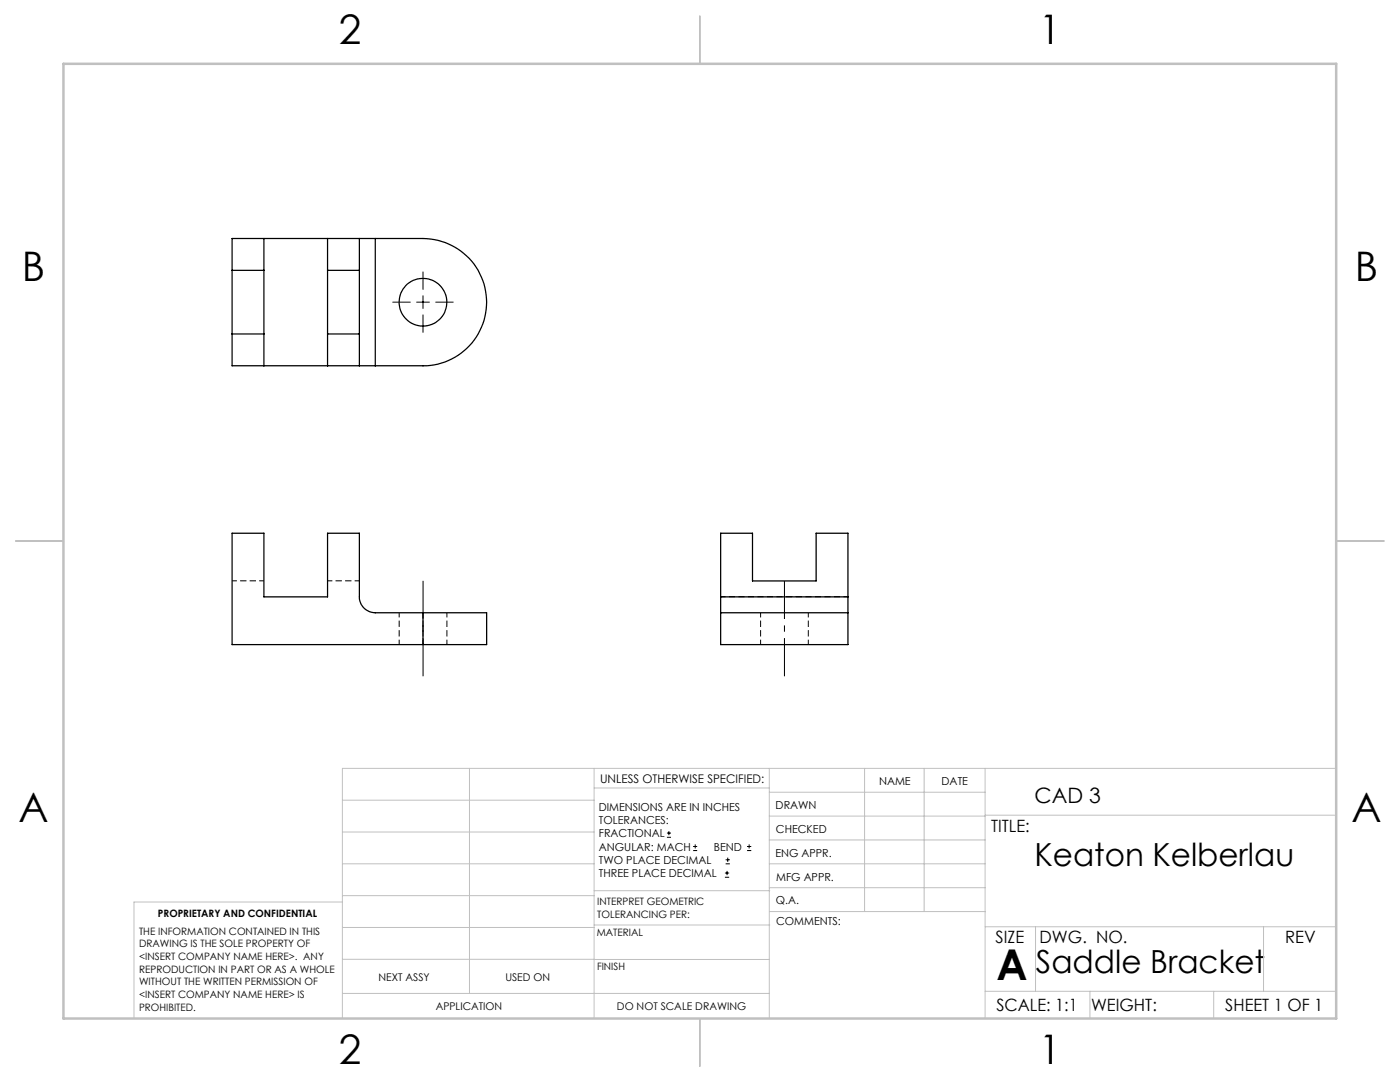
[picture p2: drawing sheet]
<svg xmlns="http://www.w3.org/2000/svg" width="279mm" height="216mm" viewBox="0 0 279 216" stroke-linecap="round" stroke-linejoin="round" font-family="sans-serif">
<defs><g id="words">
<text font-size="8.5" x="198.9" y="195.5">A</text>
<g font-size="8.1">
<text x="67.6" y="8.9">2</text>
<text x="207.3" y="8.9">1</text>
<text x="4.4" y="56.1">B</text>
<text x="270.4" y="56.1">B</text>
<text x="3.7" y="164.1">A</text>
<text x="269.7" y="164.1">A</text>
<text x="67.6" y="212.4">2</text>
<text x="207.3" y="212.4">1</text>
</g>
<g font-size="6.3">
<text x="206.5" y="172.9">Keaton Kelberlau</text>
<text x="206.7" y="194.1">Saddle Bracket</text>
</g>
<text font-size="4.2" x="206.5" y="160.3">CAD 3</text>
<g font-size="3.4">
<text x="197.8" y="166">TITLE:</text>
<text x="198.7" y="188.1">SIZE</text>
<text x="207.5" y="188.1">DWG. NO.</text>
<text x="256.5" y="188.2">REV</text>
<text x="198.8" y="201.7">SCALE: 1:1</text>
<text x="217.7" y="201.8">WEIGHT:</text>
<text x="244.5" y="201.7">SHEET 1 OF 1</text>
</g>
<text font-size="2.4" x="119.8" y="156.2">UNLESS OTHERWISE SPECIFIED:</text>
<g font-size="2.2">
<text x="119.5" y="161.8">DIMENSIONS ARE IN INCHES</text>
<text x="154.8" y="161.4">DRAWN</text>
<text x="175.4" y="156.6">NAME</text>
<text x="187.9" y="156.7">DATE</text>
<text x="119.5" y="164.4">TOLERANCES:</text>
<text x="119.5" y="167.1">FRACTIONAL</text>
<text x="154.9" y="166.3">CHECKED</text>
<text x="119.5" y="169.7">ANGULAR: MACH</text>
<text x="119.5" y="172.4">TWO PLACE DECIMAL</text>
<text x="142.5" y="169.7">BEND</text>
<text x="154.8" y="170.9">ENG APPR.</text>
<text x="119.5" y="175">THREE PLACE DECIMAL</text>
<text x="154.9" y="175.7">MFG APPR.</text>
<text x="154.9" y="180.4">Q.A.</text>
<text x="154.9" y="184.6">COMMENTS:</text>
</g>
<g font-size="2.1">
<text x="75.5" y="195.7">NEXT ASSY</text>
<text x="100.9" y="195.7">USED ON</text>
<text x="86.9" y="201.5">APPLICATION</text>
<text x="123.1" y="201.6">DO NOT SCALE DRAWING</text>
</g>
<g font-size="2">
<text x="31.5" y="182.9">PROPRIETARY AND CONFIDENTIAL</text>
<text x="119.2" y="180.6">INTERPRET GEOMETRIC</text>
<text x="119.2" y="183.1">TOLERANCING PER:</text>
<text x="27.8" y="186.5">THE INFORMATION CONTAINED IN THIS</text>
<text x="27.8" y="189">DRAWING IS THE SOLE PROPERTY OF</text>
<text x="27.8" y="191.6">&lt;INSERT COMPANY NAME HERE&gt;. ANY</text>
<text x="119.1" y="186.7">MATERIAL</text>
<text x="27.8" y="194.1">REPRODUCTION IN PART OR AS A WHOLE</text>
<text x="27.8" y="196.6">WITHOUT THE WRITTEN PERMISSION OF</text>
<text x="119.1" y="193.5">FINISH</text>
<text x="27.8" y="199.1">&lt;INSERT COMPANY NAME HERE&gt; IS</text>
<text x="27.8" y="201.7">PROHIBITED.</text>
</g>
</g></defs>
<path d="M46.3 115.9h6.4M65.4 115.9h6.3M143.9 119.1h25.4M79.7 122.2v6.4M84.4 128.6v-6.4M89.2 128.6v-6.4M151.8 122.2v6.4M161.3 128.6v-6.4" fill="none" stroke="#000" stroke-width=".2" stroke-dasharray="1.3 .6" stroke-dashoffset=".3" stroke-linecap="butt"/>
<g fill="none" stroke="#000" stroke-width=".25">
<path d="M46.3 53.9h6.4M52.7 47.6v25.4M65.4 47.6v25.4M65.4 53.9h6.3M71.7 47.6h3.2M71.7 47.6h-25.4v25.4h25.4M71.7 47.6v25.4M74.9 47.6h9.5a12.7 12.7 0 0 1 12.7 12.7 12.7 12.7 0 0 1-12.7 12.7h-9.5M74.9 47.6v25.4M46.3 66.6h6.4M65.4 66.6h6.3M71.7 73h3.2"/>
<path d="M143.8 119.1v3.2M143.8 119.1h25.4M143.8 119.1v-12.7h6.4v9.5h12.7v-9.5h6.3v12.7M169.2 119.1v3.2M84.4 122.3h-9.5a3.2 3.2 0 0 1-3.2-3.2v-12.7h-6.3v12.7h-12.7v-12.7h-6.4v22.2h38.1M84.4 122.3h12.7v6.3h-12.7M84.4 122.3v6.3M143.8 122.3h25.4M143.8 122.3v6.3h25.4v-6.3"/>
<circle cx="84.4" cy="60.3" r="4.8"/>
</g>
<g fill="none" stroke="#000" stroke-width=".2">
<path d="M84.4 54.3v3.4M84.4 59v2.6M78.4 60.3h3.5M83.1 60.3h2.6M84.4 62.8v3.5M87 60.3h3.5M133.1 167.1h.8M133.1 166.2h.8M133.5 165.8v.9M138.3 169.7h.8M138.3 168.9h.8M138.7 168.5v.8"/>
<path d="M144.7 175h.8M144.7 174.2h.8M144.8 172.4h.9M144.8 171.6h.9M145.1 173.8v.8M145.2 171.1v.9M149.1 169.7h.8M149.1 168.9h.8M149.5 168.5v.8"/>
</g>
<path d="M84.4 134.9v-19M156.6 134.9v-19" fill="none" stroke="#000" stroke-width=".2" stroke-dasharray="15.2 1.3 1.3 1.3" stroke-dashoffset="7.6" stroke-linecap="butt"/>
<g fill="none" stroke="#c0c0c0" stroke-width=".2">
<path d="M68.3 159.7h50.3M93.7 153.3v44.9M118.6 153.3v49.9M118.6 157.2h34.9M153.5 153.3v49.9M153.5 158.1h43.1M172.5 153.3v28.6M184.4 153.3v28.6M196.6 153.3v49.9M266.7 153.3h-198.4v49.9M68.3 178.7h50.3M68.3 172.4h50.3"/>
<path d="M68.3 166h50.3M68.3 180h-41.6v23.2M118.6 177.7h35M153.5 167.6h43.1M153.5 162.8h43.1M153.5 172.4h43.1M153.5 177.1h43.1M196.6 162.7h70.1M68.3 198.2h85.2M68.3 191.4l85.2 .1M68.3 185.1h50.3M118.6 184.6h35"/>
<path d="M153.6 181.9h43M196.6 197.8h70.1M196.6 184.9h70.1M206.7 184.9v12.9M217.5 197.8v5.4M242.2 197.8v5.4M252.2 184.9v12.9"/>
</g>
<path d="M139.7 3.2v9.5M3.1 107.9h9.6M266.7 107.9h9.5M139.7 203.2v9.6" fill="none" stroke="#c0c0c0" stroke-width=".25"/>
<path d="M12.7 12.7h254v190.5h-254z" fill="none" stroke="#c0c0c0" stroke-width=".5"/>
<use href="#words"/>
</svg>
